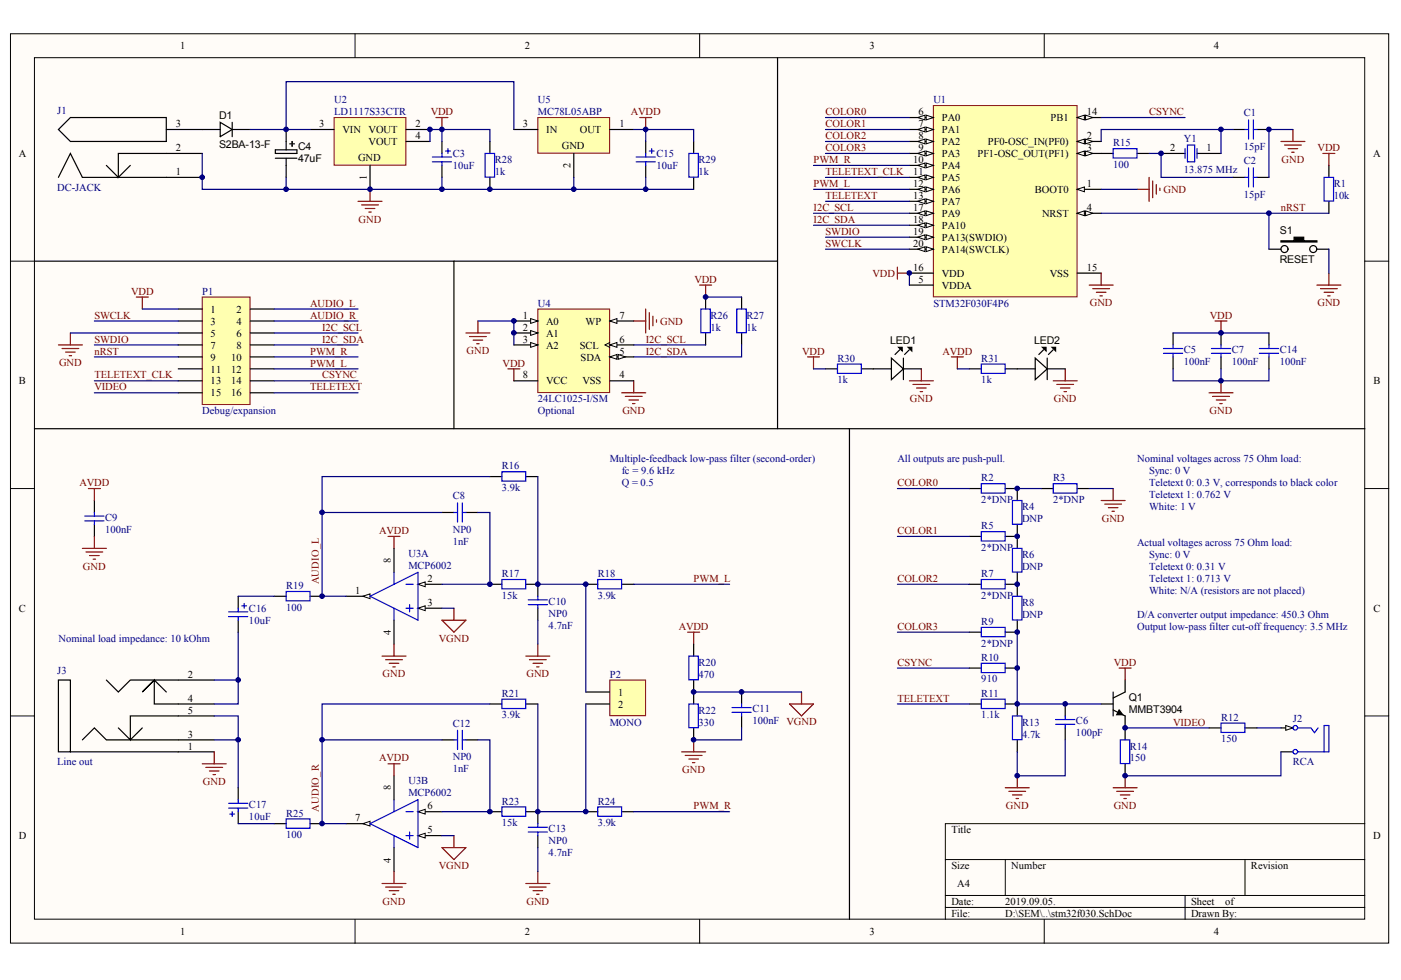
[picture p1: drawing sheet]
<svg xmlns="http://www.w3.org/2000/svg" width="289mm" height="202mm" viewBox="0 0 289 202" stroke-linecap="round" stroke-linejoin="round" font-family="sans-serif">
<defs><g id="words">
<g font-size="2.2">
<text x="37.2" y="10.2">1</text>
<text x="108.2" y="10.2">2</text>
<text x="179.3" y="10.2">3</text>
<text x="250.3" y="10.2">4</text>
<text x="189.4" y="23.8">6</text>
<text x="224.1" y="23.8">14</text>
<text x="36.3" y="26.2">3</text>
<text x="45.2" y="24.5">D1</text>
<text x="65.8" y="26.2">3</text>
<text x="70.6" y="27.5">VIN</text>
<text x="76" y="27.5">VOUT</text>
<text x="76" y="29.9">VOUT</text>
<text x="85.7" y="26.2">2</text>
<text x="85.7" y="28.7">4</text>
<text x="107.8" y="26.2">3</text>
<text x="112.6" y="27.5">IN</text>
<text x="119.6" y="27.5">OUT</text>
<text x="127.7" y="26.2">1</text>
<text x="189.4" y="26.2">7</text>
<text x="189.4" y="28.7">8</text>
<text x="194.2" y="25">PA0</text>
<text x="194.2" y="27.5">PA1</text>
<text x="194.2" y="29.9">PA2</text>
<text x="203.7" y="29.9">PF0-OSC_IN(PF0)</text>
<text x="216.7" y="25">PB1</text>
<text x="224.1" y="28.7">2</text>
<text x="3.9" y="32.4">A</text>
<text x="36.3" y="31.2">2</text>
<text x="45.2" y="30.5">S2BA-13-F</text>
<text x="61.5" y="33.4">47uF</text>
<text x="61.5" y="30.9">C4</text>
<text x="73.8" y="33.1">GND</text>
<text x="115.9" y="30.7">GND</text>
<text x="188.3" y="33.6">10</text>
<text x="189.4" y="31.2">9</text>
<text x="194.2" y="32.4">PA3</text>
<text x="194.2" y="34.9">PA4</text>
<text x="201.6" y="32.4">PF1-OSC_OUT(PF1)</text>
<text x="224.1" y="31.2">3</text>
<text x="241.3" y="31.2">2</text>
<text x="248.8" y="31.2">1</text>
<text x="283.2" y="32.4">A</text>
<text x="36.3" y="36.1">1</text>
<text x="188.3" y="36.1">11</text>
<text x="188.3" y="38.6">12</text>
<text x="188.3" y="41">13</text>
<text x="194.2" y="37.3">PA5</text>
<text x="194.2" y="39.8">PA6</text>
<text x="213.4" y="39.8">BOOT0</text>
<text x="224.1" y="38.6">1</text>
<text x="188.3" y="43.5">17</text>
<text x="188.3" y="46">18</text>
<text x="194.2" y="42.3">PA7</text>
<text x="194.2" y="44.7">PA9</text>
<text x="194.2" y="47.2">PA10</text>
<text x="214.9" y="44.7">NRST</text>
<text x="224.1" y="43.5">4</text>
<text x="188.3" y="48.4">19</text>
<text x="188.3" y="50.9">20</text>
<text x="194.2" y="49.7">PA13(SWDIO)</text>
<text x="194.2" y="52.1">PA14(SWCLK)</text>
<text x="263.9" y="48.2">S1</text>
<text x="188.3" y="55.9">16</text>
<text x="189.4" y="58.3">5</text>
<text x="194.2" y="57.1">VDD</text>
<text x="194.2" y="59.6">VDDA</text>
<text x="216.5" y="57.1">VSS</text>
<text x="224.1" y="55.9">15</text>
<text x="263.9" y="54.2">RESET</text>
<text x="43.4" y="64.5">1</text>
<text x="48.8" y="64.5">2</text>
<text x="107.8" y="65.7">1</text>
<text x="127.7" y="65.7">7</text>
<text x="43.4" y="67">3</text>
<text x="43.4" y="69.4">5</text>
<text x="43.4" y="71.9">7</text>
<text x="48.8" y="67">4</text>
<text x="48.8" y="69.4">6</text>
<text x="48.8" y="71.9">8</text>
<text x="107.8" y="70.7">3</text>
<text x="107.8" y="68.2">2</text>
<text x="112.6" y="67">A0</text>
<text x="112.6" y="71.9">A2</text>
<text x="112.6" y="69.4">A1</text>
<text x="119.6" y="71.9">SCL</text>
<text x="120.8" y="67">WP</text>
<text x="127.7" y="70.7">6</text>
<text x="183.6" y="70.9">LED1</text>
<text x="213.2" y="70.9">LED2</text>
<text x="43.4" y="74.4">9</text>
<text x="43.4" y="76.8">11</text>
<text x="47.7" y="74.4">10</text>
<text x="47.7" y="76.8">12</text>
<text x="119.7" y="74.4">SDA</text>
<text x="127.7" y="73.1">5</text>
<text x="3.9" y="79.3">B</text>
<text x="43.4" y="79.3">13</text>
<text x="43.4" y="81.8">15</text>
<text x="47.7" y="79.3">14</text>
<text x="47.7" y="81.8">16</text>
<text x="107.8" y="78.1">8</text>
<text x="112.6" y="79.3">VCC</text>
<text x="120.1" y="79.3">VSS</text>
<text x="127.7" y="78.1">4</text>
<text x="283.2" y="79.3">B</text>
<text x="73.2" y="122.5">1</text>
<text x="88.2" y="125">3</text>
<text x="88.2" y="120">2</text>
<text x="3.9" y="126.2">C</text>
<text x="283.2" y="126.2">C</text>
<text x="38.7" y="139.8">2</text>
<text x="127.5" y="143.5">1</text>
<text x="38.7" y="147.2">5</text>
<text x="38.7" y="144.7">4</text>
<text x="127.5" y="146">2</text>
<text x="232.8" y="147">MMBT3904</text>
<text x="232.8" y="144.5">Q1</text>
<text x="38.7" y="154.6">1</text>
<text x="38.7" y="152.1">3</text>
<text x="88.2" y="166.9">6</text>
<text x="3.9" y="173.1">D</text>
<text x="73.2" y="169.4">7</text>
<text x="88.2" y="171.9">5</text>
<text x="196.2" y="171.8">Title</text>
<text x="283.2" y="173.1">D</text>
<text x="196.2" y="179.2">Size</text>
<text x="208.6" y="179.2">Number</text>
<text x="258" y="179.2">Revision</text>
<text x="197.4" y="182.9">A4</text>
<text x="196.2" y="186.6">Date:</text>
<text x="196.2" y="189.1">File:</text>
<text x="207.3" y="186.6">2019.09.05.</text>
<text x="207.3" y="189.1">D:\SEM\..\stm32f030.SchDoc</text>
<text x="245.6" y="186.6">Sheet</text>
<text x="245.6" y="189.1">Drawn By:</text>
<text x="252.7" y="186.6">of</text>
<text x="37.2" y="192.8">1</text>
<text x="108.2" y="192.8">2</text>
<text x="179.3" y="192.8">3</text>
<text x="250.3" y="192.8">4</text>
</g>
<g font-size="2.2" fill="#000080">
<text x="11.8" y="23.5">J1</text>
<text x="68.9" y="21.3">U2</text>
<text x="68.9" y="23.8">LD1117S33CTR</text>
<text x="110.9" y="21.3">U5</text>
<text x="110.9" y="23.8">MC78L05ABP</text>
<text x="192.5" y="21.3">U1</text>
<text x="244.1" y="29.2">Y1</text>
<text x="256.5" y="24">C1</text>
<text x="93.4" y="34.9">10uF</text>
<text x="93.4" y="32.4">C3</text>
<text x="102" y="33.6">R28</text>
<text x="135.4" y="34.9">10uF</text>
<text x="135.4" y="32.4">C15</text>
<text x="144" y="33.6">R29</text>
<text x="229.6" y="34.6">100</text>
<text x="229.6" y="30.2">R15</text>
<text x="244.1" y="35.6">13.875 MHz</text>
<text x="256.5" y="30.9">15pF</text>
<text x="256.5" y="33.9">C2</text>
<text x="11.8" y="39.3">DC-JACK</text>
<text x="102" y="36.1">1k</text>
<text x="144" y="36.1">1k</text>
<text x="256.5" y="40.8">15pF</text>
<text x="275" y="41">10k</text>
<text x="275" y="38.6">R1</text>
<text x="41.7" y="60.8">P1</text>
<text x="110.9" y="63.3">U4</text>
<text x="146.5" y="65.7">R26</text>
<text x="153.9" y="65.7">R27</text>
<text x="192.5" y="63.3">STM32F030F4P6</text>
<text x="146.5" y="68.2">1k</text>
<text x="153.9" y="68.2">1k</text>
<text x="172.7" y="74.6">R30</text>
<text x="202.4" y="74.6">R31</text>
<text x="244.1" y="75.4">100nF</text>
<text x="244.1" y="72.9">C5</text>
<text x="254" y="75.4">100nF</text>
<text x="254" y="72.9">C7</text>
<text x="263.9" y="75.4">100nF</text>
<text x="263.9" y="72.9">C14</text>
<text x="110.9" y="83">24LC1025-I/SM</text>
<text x="172.7" y="79.1">1k</text>
<text x="202.4" y="79.1">1k</text>
<text x="41.7" y="85.5">Debug/expansion</text>
<text x="110.9" y="85.5">Optional</text>
<text x="125.7" y="95.4">Multiple-feedback low-pass filter (second-order)</text>
<text x="185.1" y="95.4">All outputs are push-pull.</text>
<text x="234.5" y="95.4">Nominal voltages across 75 Ohm load:</text>
<text x="103.5" y="101.3">3.9k</text>
<text x="103.5" y="96.8">R16</text>
<text x="128.2" y="97.8">fc = 9.6 kHz</text>
<text x="128.2" y="100.3">Q = 0.5</text>
<text x="202.4" y="99.3">R2</text>
<text x="217.2" y="99.3">R3</text>
<text x="237" y="97.8">Sync: 0 V</text>
<text x="237" y="100.3">Teletext 0: 0.3 V, corresponds to black color</text>
<text x="21.7" y="107.4">C9</text>
<text x="93.4" y="103">C8</text>
<text x="202.4" y="103.7">2*DNP</text>
<text x="210.8" y="107.7">DNP</text>
<text x="210.8" y="105.2">R4</text>
<text x="217.2" y="103.7">2*DNP</text>
<text x="237" y="102.8">Teletext 1: 0.762 V</text>
<text x="237" y="105.2">White: 1 V</text>
<text x="21.7" y="109.9">100nF</text>
<text x="93.4" y="112.4">1nF</text>
<text x="93.4" y="109.9">NP0</text>
<text x="202.4" y="113.6">2*DNP</text>
<text x="202.4" y="109.2">R5</text>
<text x="234.5" y="112.6">Actual voltages across 75 Ohm load:</text>
<text x="84.2" y="114.9">U3A</text>
<text x="84.2" y="117.3">MCP6002</text>
<text x="103.5" y="119.1">R17</text>
<text x="123.3" y="119.1">R18</text>
<text x="202.4" y="119.1">R7</text>
<text x="210.8" y="117.6">DNP</text>
<text x="210.8" y="115.1">R6</text>
<text x="237" y="115.1">Sync: 0 V</text>
<text x="237" y="117.6">Teletext 0: 0.31 V</text>
<text x="59" y="126">100</text>
<text x="59" y="121.5">R19</text>
<text x="103.5" y="123.5">15k</text>
<text x="113.1" y="124.7">C10</text>
<text x="123.3" y="123.5">3.9k</text>
<text x="202.4" y="123.5">2*DNP</text>
<text x="210.8" y="125">R8</text>
<text x="237" y="120">Teletext 1: 0.713 V</text>
<text x="237" y="122.5">White: N/A (resistors are not placed)</text>
<text x="51.3" y="128.7">10uF</text>
<text x="51.3" y="126.2">C16</text>
<text x="113.1" y="129.7">4.7nF</text>
<text x="113.1" y="127.2">NP0</text>
<text x="202.4" y="128.9">R9</text>
<text x="210.8" y="127.4">DNP</text>
<text x="234.5" y="127.4">D/A converter output impedance: 450.3 Ohm</text>
<text x="234.5" y="129.9">Output low-pass filter cut-offfrequency: 3.5 MHz</text>
<text x="12" y="132.4">Nominal load impedance: 10 kOhm</text>
<text x="144" y="137.3">R20</text>
<text x="202.4" y="136.3">R10</text>
<text x="202.4" y="133.4">2*DNP</text>
<text x="11.8" y="139">J3</text>
<text x="103.5" y="143.7">R21</text>
<text x="125.7" y="139.8">P2</text>
<text x="144" y="139.8">470</text>
<text x="202.4" y="143.7">R11</text>
<text x="202.4" y="140.8">910</text>
<text x="93.4" y="149.9">C12</text>
<text x="103.5" y="148.2">3.9k</text>
<text x="125.7" y="149.7">MONO</text>
<text x="144" y="149.7">330</text>
<text x="144" y="147.2">R22</text>
<text x="155.2" y="149.4">100nF VGND</text>
<text x="155.2" y="146.9">C11</text>
<text x="202.4" y="148.2">1.1k</text>
<text x="210.8" y="149.7">R13</text>
<text x="221.9" y="149.4">C6</text>
<text x="251.8" y="148.7">R12</text>
<text x="266.6" y="148.9">J2</text>
<text x="210.8" y="152.1">4.7k</text>
<text x="221.9" y="151.9">100pF</text>
<text x="233" y="154.6">R14</text>
<text x="251.8" y="153.1">150</text>
<text x="11.8" y="157.8">Line out</text>
<text x="84.2" y="161.8">U3B</text>
<text x="93.4" y="159.3">1nF</text>
<text x="93.4" y="156.8">NP0</text>
<text x="233" y="157.1">150</text>
<text x="266.6" y="157.8">RCA</text>
<text x="51.3" y="166.7">C17</text>
<text x="84.2" y="164.2">MCP6002</text>
<text x="103.5" y="166">R23</text>
<text x="123.3" y="166">R24</text>
<text x="51.3" y="169.2">10uF</text>
<text x="59" y="172.9">100</text>
<text x="59" y="168.4">R25</text>
<text x="103.5" y="170.4">15k</text>
<text x="113.1" y="171.6">C13</text>
<text x="123.3" y="170.4">3.9k</text>
<text x="113.1" y="176.6">4.7nF</text>
<text x="113.1" y="174.1">NP0</text>
</g>
<g font-size="2.2" fill="#800000">
<text x="88.8" y="23.8">VDD</text>
<text x="130.1" y="23.8">AVDD</text>
<text x="170.2" y="23.8">COLOR0</text>
<text x="237" y="23.8">CSYNC</text>
<text x="170.2" y="26.2">COLOR1</text>
<text x="170.2" y="28.7">COLOR2</text>
<text x="167.8" y="33.6">PWM_R</text>
<text x="170.2" y="31.2">COLOR3</text>
<text x="264.3" y="33.6">GND</text>
<text x="271.7" y="31.2">VDD</text>
<text x="167.8" y="38.6">PWM_L</text>
<text x="170.2" y="41">TELETEXT</text>
<text x="170.2" y="36.1">TELETEXT_CLK</text>
<text x="239.9" y="39.8">GND</text>
<text x="74" y="45.9">GND</text>
<text x="167.8" y="46">I2C_SDA</text>
<text x="167.8" y="43.5">I2C_SCL</text>
<text x="264.2" y="43.5">nRST</text>
<text x="170.2" y="48.4">SWDIO</text>
<text x="170.2" y="50.9">SWCLK</text>
<text x="143.2" y="58.3">VDD</text>
<text x="179.9" y="57.1">VDD</text>
<text x="19.5" y="65.7">SWCLK</text>
<text x="27" y="60.8">VDD</text>
<text x="64" y="63.3">AUDIO_L</text>
<text x="64" y="65.7">AUDIO_R</text>
<text x="224.7" y="63.2">GND</text>
<text x="249.5" y="65.7">VDD</text>
<text x="271.7" y="63.2">GND</text>
<text x="19.5" y="70.7">SWDIO</text>
<text x="66.4" y="68.2">I2C_SCL</text>
<text x="66.4" y="70.7">I2C_SDA</text>
<text x="133.2" y="70.7">I2C_SCL</text>
<text x="136.1" y="67">GND</text>
<text x="12.2" y="75.6">GND</text>
<text x="19.5" y="73.1">nRST</text>
<text x="64" y="73.1">PWM_R</text>
<text x="64" y="75.6">PWM_L</text>
<text x="96.2" y="73.1">GND</text>
<text x="103.6" y="75.6">VDD</text>
<text x="133.2" y="73.1">I2C_SDA</text>
<text x="165.4" y="73.1">VDD</text>
<text x="194.3" y="73.1">AVDD</text>
<text x="19.5" y="78.1">TELETEXT_CLK</text>
<text x="19.5" y="80.5">VIDEO</text>
<text x="64" y="80.5">TELETEXT</text>
<text x="66.4" y="78.1">CSYNC</text>
<text x="187.7" y="83">GND</text>
<text x="217.3" y="83">GND</text>
<text x="128.3" y="85.4">GND</text>
<text x="249.5" y="85.4">GND</text>
<text x="16.4" y="100.3">AVDD</text>
<text x="185.1" y="100.3">COLOR0</text>
<text x="227.2" y="107.6">GND</text>
<text x="78.2" y="110.2">AVDD</text>
<text x="185.1" y="110.2">COLOR1</text>
<text x="17.1" y="117.5">GND</text>
<text x="143" y="120">PWM_L</text>
<text x="185.1" y="120">COLOR2</text>
<text x="140" y="129.9">AVDD</text>
<text x="185.1" y="129.9">COLOR3</text>
<text x="90.5" y="132.3">VGND</text>
<text x="185.1" y="137.3">CSYNC</text>
<text x="229.7" y="137.3">VDD</text>
<text x="78.9" y="139.7">GND</text>
<text x="108.6" y="139.7">GND</text>
<text x="185.1" y="144.7">TELETEXT</text>
<text x="241.9" y="149.7">VIDEO</text>
<text x="41.8" y="162">GND</text>
<text x="78.2" y="157.1">AVDD</text>
<text x="140.7" y="159.5">GND</text>
<text x="143" y="166.9">PWM_R</text>
<text x="207.4" y="166.9">GND</text>
<text x="229.7" y="166.9">GND</text>
<text x="90.5" y="179.2">VGND</text>
<text x="78.9" y="186.6">GND</text>
<text x="108.6" y="186.6">GND</text>
</g>
<g font-size="2.1">
<text x="117.7" y="34.7" transform="rotate(-90 117.7 34.7)">2</text>
<text x="75.7" y="37.2" transform="rotate(-90 75.7 37.2)">1</text>
<text x="80.6" y="116.1" transform="rotate(-90 80.6 116.1)">8</text>
<text x="80.6" y="131" transform="rotate(-90 80.6 131)">4</text>
<text x="80.6" y="163" transform="rotate(-90 80.6 163)">8</text>
<text x="80.6" y="177.9" transform="rotate(-90 80.6 177.9)">4</text>
</g>
<g font-size="2.1" fill="#800000">
<text x="65.8" y="120.5" transform="rotate(-90 65.8 120.5)">AUDIO_L</text>
<text x="65.8" y="167.4" transform="rotate(-90 65.8 167.4)">AUDIO_R</text>
</g>
</g></defs>
<g fill="#fffcf8" stroke="#000" stroke-width=".21">
<path d="M2.2 7h284.2v187.5h-284.2z"/>
<path d="M7.1 11.9h274.3v177.7h-274.3z"/>
</g>
<g fill="none" stroke="#000" stroke-width=".21">
<path d="M73.2 7v4.9M144.3 7v4.9M215.3 7v4.9M2.2 53.9h4.9M281.5 53.9h4.9M2.2 100.8h4.9M281.5 100.8h4.9M2.2 147.7h4.9M281.5 147.7h4.9M195 177.3h86.5M207.3 177.3v7.4M256.8 177.3v7.4"/>
<path d="M281.5 169.9h-86.5v19.7M73.2 189.6v5M144.3 189.6v5M195 184.7h86.5M195 187.2h86.5M215.3 189.6v5M244.4 184.7v4.9"/>
</g>
<path d="M192.5 21.8h29.6v39.4h-29.6z" fill="#ffffb0" stroke="#800000" stroke-width=".21"/>
<path d="M222.1 39.1h5" fill="none" stroke="#000" stroke-width=".25"/>
<path d="M222.1 39.1l1.5-.5v.9z" fill="#fffcf8" stroke="#000" stroke-width=".21"/>
<path d="M222.1 44h5" fill="none" stroke="#000" stroke-width=".25"/>
<g fill="#fffcf8" stroke="#000" stroke-width=".21">
<path d="M222.1 44l1.5-.5v1z"/>
<path d="M223.9 43.5l1.5 .5-1.5 .5z"/>
</g>
<path d="M187.5 24.2h5" fill="none" stroke="#000" stroke-width=".25"/>
<g fill="#fffcf8" stroke="#000" stroke-width=".21">
<path d="M191 23.8l1.5 .4-1.5 .5z"/>
<path d="M189.3 24.2l1.5-.4v.9z"/>
</g>
<path d="M187.5 26.7h5" fill="none" stroke="#000" stroke-width=".25"/>
<g fill="#fffcf8" stroke="#000" stroke-width=".21">
<path d="M191 26.2l1.5 .5-1.5 .5z"/>
<path d="M189.3 26.7l1.5-.5v1z"/>
</g>
<path d="M187.5 29.2h5" fill="none" stroke="#000" stroke-width=".25"/>
<g fill="#fffcf8" stroke="#000" stroke-width=".21">
<path d="M191 28.7l1.5 .5-1.5 .5z"/>
<path d="M189.3 29.2l1.5-.5v1z"/>
</g>
<path d="M187.5 31.6h5" fill="none" stroke="#000" stroke-width=".25"/>
<g fill="#fffcf8" stroke="#000" stroke-width=".21">
<path d="M191 31.2l1.5 .4-1.5 .5z"/>
<path d="M189.3 31.6l1.5-.4v.9z"/>
</g>
<path d="M187.5 34.1h5" fill="none" stroke="#000" stroke-width=".25"/>
<g fill="#fffcf8" stroke="#000" stroke-width=".21">
<path d="M191 33.6l1.5 .5-1.5 .5z"/>
<path d="M189.3 34.1l1.5-.5v1z"/>
</g>
<path d="M187.5 36.6h5" fill="none" stroke="#000" stroke-width=".25"/>
<g fill="#fffcf8" stroke="#000" stroke-width=".21">
<path d="M191 36.1l1.5 .5-1.5 .5z"/>
<path d="M189.3 36.6l1.5-.5v1z"/>
</g>
<path d="M187.5 39.1h5" fill="none" stroke="#000" stroke-width=".25"/>
<g fill="#fffcf8" stroke="#000" stroke-width=".21">
<path d="M191 38.6l1.5 .5-1.5 .4z"/>
<path d="M189.3 39.1l1.5-.5v.9z"/>
</g>
<path d="M187.5 41.5h5" fill="none" stroke="#000" stroke-width=".25"/>
<g fill="#fffcf8" stroke="#000" stroke-width=".21">
<path d="M191 41l1.5 .5-1.5 .5z"/>
<path d="M189.3 41.5l1.5-.5v1z"/>
</g>
<path d="M187.5 44h5" fill="none" stroke="#000" stroke-width=".25"/>
<g fill="#fffcf8" stroke="#000" stroke-width=".21">
<path d="M191 43.5l1.5 .5-1.5 .5z"/>
<path d="M189.3 44l1.5-.5v1z"/>
</g>
<path d="M187.5 46.5h5" fill="none" stroke="#000" stroke-width=".25"/>
<g fill="#fffcf8" stroke="#000" stroke-width=".21">
<path d="M191 46l1.5 .5-1.5 .5z"/>
<path d="M189.3 46.5l1.5-.5v1z"/>
</g>
<path d="M187.5 48.9h5" fill="none" stroke="#000" stroke-width=".25"/>
<g fill="#fffcf8" stroke="#000" stroke-width=".21">
<path d="M191 48.4l1.5 .5-1.5 .5z"/>
<path d="M189.3 48.9l1.5-.5v1z"/>
</g>
<path d="M187.5 51.4h5" fill="none" stroke="#000" stroke-width=".25"/>
<g fill="#fffcf8" stroke="#000" stroke-width=".21">
<path d="M191 50.9l1.5 .5-1.5 .5z"/>
<path d="M189.3 51.4l1.5-.5v1z"/>
</g>
<path d="M222.1 24.2h5" fill="none" stroke="#000" stroke-width=".25"/>
<g fill="#fffcf8" stroke="#000" stroke-width=".21">
<path d="M222.1 24.2l1.5-.4v.9z"/>
<path d="M223.9 23.8l1.5 .4-1.5 .5z"/>
</g>
<path d="M222.1 29.2h5" fill="none" stroke="#000" stroke-width=".25"/>
<g fill="#fffcf8" stroke="#000" stroke-width=".21">
<path d="M222.1 29.2l1.5-.5v1z"/>
<path d="M223.9 28.7l1.5 .5-1.5 .5z"/>
</g>
<path d="M222.1 31.6h5" fill="none" stroke="#000" stroke-width=".25"/>
<g fill="#fffcf8" stroke="#000" stroke-width=".21">
<path d="M222.1 31.6l1.5-.4v.9z"/>
<path d="M223.9 31.2l1.5 .4-1.5 .5z"/>
</g>
<path d="M187.5 56.3h5M187.5 58.8h5M222.1 56.3h5" fill="none" stroke="#000" stroke-width=".25"/>
<g fill="none" stroke="#800000" stroke-width=".25">
<path d="M76.3 39.1v2.4M89.9 24.2h2.5M91.1 24.2v2.5M73.8 41.5h5M74.6 42.3h3.4M75.3 43h2M76.1 43.7h.5M185.1 55.1v2.5M185.1 56.3h2.4M224.6 58.8h5M225.4 59.5h3.4M227.1 56.3v2.5"/>
<path d="M226.1 60.3h2M226.8 61h.5"/>
</g>
<path d="M187.5 56.3v2.5" fill="none" stroke="#000080" stroke-width=".25"/>
<path d="M68.9 24.2h14.8v9.9h-14.8z" fill="#ffffb0" stroke="#800000" stroke-width=".21"/>
<g fill="none" stroke="#000" stroke-width=".25">
<path d="M12 36.6l2.5-5 2.5 5h24.7M12 26.7l2.5-2.5h19.8v5h-19.8zM21.9 34.1l2.5 2.5M34.3 26.7h7.4M41.7 31.6h-17.3v5l2.5-2.5M56.8 30.9h4.4v.7h-4.4zM56.8 32.6h4.4M59 26.7v4.2M59 32.6v4M59.8 29.7h.9M60.2 29.2v1M64 26.7h4.9"/>
<path d="M76.3 34.1v5M83.7 26.7h5M83.7 29.2h5M91.1 29.2v2.4M91.1 34.1v2.5M239.4 31.6h5M246.9 31.6h4.9M254.3 26.7h2.5M254.3 36.6h2.5M259.2 26.7h2.5M259.2 36.6h2.5M274.1 34.1v2.5"/>
<path d="M261.7 51.4h2.5M271.6 51.4h2.5M274.1 41.5v2.5M241.9 68.7v2.4M241.9 73.6v2.5M199.9 110.6h2.5M199.9 100.8h2.5M207.3 100.8h2.5v2.4M207.3 110.6h2.5M209.8 108.2v4.9M209.8 118.1v4.9M214.7 100.8h2.5"/>
<path d="M222.1 100.8h2.5M199.9 137.8h2.5M199.9 130.4h2.5M199.9 120.5h2.5M207.3 137.8h2.5M207.3 120.5h2.5M209.8 127.9v2.5h-2.5M14.5 155.1v-14.8h-2.5v14.8h32.2M17 152.6l2.5-2.5 2.4 2.5h22.3M21.9 140.3l2.5 2.4 2.5-2.4h17.3M29.3 150.1l-2.4 2.5M34.3 142.7l-2.5-2.4-2.5 2.4 2.5-2.4v4.9h12.4"/>
<path d="M44.2 147.7h-17.3v4.9l-2.5-2.5M199.9 145.2h2.5M207.3 145.2h2.5v2.5M209.8 152.6v2.5M219.7 145.2v2.5M219.7 150.1v2.5M227.1 145.2h2.5M229.6 146.4l2.4 1.3v4.9M229.6 142.7v5M232 140.3v2.4l-2.4 1.3M232 157.6v2.4M249.3 150.1h2.5"/>
<path d="M256.8 150.1h2.4M264.2 150.1h2.4"/>
<circle cx="264.9" cy="51.4" r=".72"/>
<circle cx="270.8" cy="51.4" r=".72"/>
</g>
<g fill="none" stroke="#800000" stroke-width=".25">
<path d="M234.5 39.1h2.5M237 36.6v4.9M237.7 37.3v3.5M238.5 38.1v1.9M239.2 38.8v.5M264.2 29.2h4.9M264.9 29.9h3.5M265.6 30.7h2M266.4 31.4h.5M266.6 26.7v2.5M272.8 31.6h2.5M274.1 31.6v2.5"/>
<path d="M271.6 58.8h4.9M272.3 59.5h3.5M274.1 56.3v2.5M12 71.1h5M12.8 71.9h3.4M13.5 72.6h2M14.3 73.4h.5M14.5 68.7v2.4M28.1 61.3h2.5M29.3 61.3v2.4M250.6 66.2h2.4M251.8 66.2v2.5"/>
<path d="M251.8 78.6v2.4M273.1 60.3h1.9M273.8 61h.5M249.3 81h5M250.1 81.8h3.4M250.8 82.5h2M251.6 83.2h.5M227.1 103.2h4.9M227.8 104h3.5M228.6 104.7h2M229.3 105.5h.5M229.6 100.8v2.4"/>
<path d="M230.8 137.8h2.5M232 137.8v2.5M207.3 162.5h5M208.1 163.2h3.4M208.8 164h2M209.5 164.7h.5M209.8 160v2.5M229.6 162.5h4.9M230.3 163.2h3.5M231 164h2M231.8 164.7h.5M232 160v2.5"/>
</g>
<g fill="none" stroke="#000080" stroke-width=".25">
<path d="M170.2 24.2h17.3M170.2 26.7h17.3M170.2 29.2h17.3M170.2 31.6h17.3M227.1 24.2h17.3M251.8 26.7v4.9M266.6 26.7h-4.9v9.9M170.2 48.9h17.3M170.2 51.4h17.3M170.2 41.5h17.3M227.1 44h47M261.7 44v7.4"/>
<path d="M274.1 51.4v4.9M185.1 110.6h14.8M185.1 100.8h14.8M209.8 100.8h4.9M224.6 100.8h5M185.1 137.8h14.8M185.1 130.4h14.8M185.1 120.5h14.8M209.8 130.4v14.8h17.3M185.1 145.2h14.8M219.7 152.6v7.4h-9.9v-4.9M232 150.1h17.3"/>
</g>
<g fill="#000" stroke="#000" stroke-width=".25">
<path d="M230.8 146.4l.7 1h-1.2z"/>
<path d="M264.2 49.7h2.7v-.8h2v.8h2.7v.2h-7.4z" fill-rule="evenodd"/>
</g>
<g fill="none" stroke="#00f" stroke-width=".25">
<path d="M89.2 32.4h3.9M89.2 33.4h3.9M91.1 31.6v.8M91.1 33.4v.7M91.9 31.2h1M92.4 30.7v.9M244.4 30.7v1.9M244.9 29.9h1.5v3.5h-1.5zM246.9 30.7v1.9M256.8 26.7h.7M256.8 36.6h.7M257.5 24.7v4"/>
<path d="M257.5 34.6v4M258.5 24.7v4M258.5 34.6v4M258.5 26.7h.7M258.5 36.6h.7M273.1 36.6h1.9v4.9h-1.9zM239.9 71.9h4M239.9 72.9h4M241.9 71.1v.8M241.9 72.9v.7M202.4 99.8h4.9v1.9h-4.9zM217.2 99.8h4.9v1.9h-4.9z"/>
<path d="M202.4 119.5h4.9v2h-4.9zM202.4 109.7h4.9v1.9h-4.9zM208.8 113.1h2v4.9h-2zM208.8 103.2h2v4.9h-2zM202.4 136.8h4.9v1.9h-4.9zM202.4 129.4h4.9v1.9h-4.9zM208.8 123h2v4.9h-2zM202.4 144.2h4.9v1.9h-4.9zM208.8 147.7h2v4.9h-2zM217.7 148.4h4M217.7 149.4h4M219.7 147.7v.7"/>
<path d="M219.7 149.4v.7M231 152.6h2v4.9h-2zM251.8 149.2h4.9v1.9h-4.9z"/>
</g>
<path d="M265.2 149.7l1.4 .4-1.4 .5z" fill="#fffcf8" stroke="#000" stroke-width=".21"/>
<path d="M227.1 31.6h2.5M234.5 31.6h2.5M251.8 68.7v2.4M251.8 73.6v2.5M86.2 125.5h4.9M264.2 155.1h2.4" fill="none" stroke="#000" stroke-width=".25"/>
<g fill="none" stroke="#00f" stroke-width=".25">
<path d="M229.6 30.7h4.9v1.9h-4.9zM249.8 71.9h4M249.8 72.9h4M251.8 71.1v.8M251.8 72.9v.7M267.6 150.1h2.7l.8 1 .7-1M267.6 155.1h6.5v-5.4h-1v5.4"/>
<circle cx="267.1" cy="150.1" r=".48"/>
<circle cx="267.1" cy="155.1" r=".48"/>
</g>
<path d="M41.7 31.6v7.5h49.4v-2.5M59 36.6v2.5M88.7 29.2v-2.5h2.4v2.5M227.1 39.1h7.4M237 31.6h2.4v5h14.9M254.3 26.7h-27.2v2.5M241.9 76.1v2.5h9.9v-2.5M259.2 150.1h5M264.2 155.1v4.9h-32.2" fill="none" stroke="#000080" stroke-width=".25"/>
<path d="M41.7 157.6h5M42.4 158.3h3.5M43.2 159h2M43.9 159.8h.5M44.2 155.1v2.5" fill="none" stroke="#800000" stroke-width=".25"/>
<path d="M86.2 125.5l1.5-.5v1z" fill="#fffcf8" stroke="#000" stroke-width=".21"/>
<path d="M86.2 120.5h4.9" fill="none" stroke="#000" stroke-width=".25"/>
<path d="M86.2 120.5l1.5-.5v1z" fill="#fffcf8" stroke="#000" stroke-width=".21"/>
<path d="M71.4 123h4.9" fill="none" stroke="#000" stroke-width=".25"/>
<path d="M74.8 123l1.5-.5v1z" fill="#fffcf8" stroke="#000" stroke-width=".21"/>
<path d="M81.3 118.1v2.4M76.3 123l9.9-4.9v9.8zM81.3 125.5v2.4M83.7 120.5h1.5M83.7 125.5h1.5M84.5 124.7v1.5" fill="none" stroke="#00f" stroke-width=".25"/>
<path d="M81.3 113.1v5M81.3 127.9v5M86.2 172.4h4.9" fill="none" stroke="#000" stroke-width=".25"/>
<path d="M86.2 172.4l1.5-.5v1z" fill="#fffcf8" stroke="#000" stroke-width=".21"/>
<path d="M86.2 167.4h4.9" fill="none" stroke="#000" stroke-width=".25"/>
<path d="M86.2 167.4l1.5-.5v1z" fill="#fffcf8" stroke="#000" stroke-width=".21"/>
<path d="M71.4 169.9h4.9" fill="none" stroke="#000" stroke-width=".25"/>
<path d="M74.8 169.9l1.5-.5v1z" fill="#fffcf8" stroke="#000" stroke-width=".21"/>
<g fill="none" stroke="#00f" stroke-width=".25">
<path d="M103.5 97.3h4.9v1.9h-4.9zM17.5 106.4h3.9M17.5 107.4h3.9M19.5 105.7v.7M19.5 107.4v.8M93.6 105.7h.8M94.4 103.7v4M95.3 103.7v4M95.3 105.7h.8M103.5 119.5h4.9v2h-4.9zM123.3 119.5h4.9v2h-4.9zM59 122h4.9v1.9h-4.9z"/>
<path d="M108.9 123.7h4M108.9 124.7h4M110.9 123v.7M110.9 124.7v.8M93.6 152.6h.8M94.4 150.6v4M95.3 150.6v4M95.3 152.6h.8M103.5 144.2h4.9v1.9h-4.9zM59 168.9h4.9v1.9h-4.9zM76.3 169.9l9.9-4.9v9.8zM81.3 165v2.4"/>
<path d="M81.3 172.4v2.4M83.7 167.4h1.5M83.7 172.4h1.5M84.5 171.6v1.5M103.5 166.4h4.9v2h-4.9zM108.9 170.6h4M108.9 171.6h4M110.9 169.9v.7M110.9 171.6v.8M123.3 166.4h4.9v2h-4.9z"/>
</g>
<g fill="none" stroke="#000" stroke-width=".25">
<path d="M101 98.3h2.5M108.4 98.3h2.5M19.5 103.2v2.5M19.5 108.2v2.4M91.1 105.7h2.5M96.1 105.7h2.5M56.5 123h2.5M64 123h2.4M101 120.5h2.5M108.4 120.5h2.5v2.5M110.9 125.5v2.4M120.8 120.5h2.5"/>
<path d="M128.2 120.5h2.5M91.1 152.6h2.5M96.1 152.6h2.5M101 145.2h2.5M108.4 145.2h2.5M56.5 169.9h2.5M64 169.9h2.4M81.3 160v5M81.3 174.8v5M101 167.4h2.5M108.4 167.4h2.5v2.5M110.9 172.4v2.4"/>
<path d="M120.8 167.4h2.5M128.2 167.4h2.5"/>
</g>
<g fill="none" stroke="#800000" stroke-width=".25">
<path d="M17 113.1h4.9M17.7 113.9h3.5M18.2 100.8h2.5M18.5 114.6h2M19.2 115.3h.5M19.5 100.8v2.4M19.5 110.6v2.5M80 110.6h2.5M81.3 110.6v2.5M78.8 135.3h4.9M79.5 136.1h3.5M80.3 136.8h1.9"/>
<path d="M81 137.6h.5M81.3 132.9v2.4M108.4 135.3h5M109.2 136.1h3.4M109.9 136.8h2M110.7 137.6h.5M110.9 132.9v2.4M81.3 179.8v2.4M110.9 179.8v2.4M78.8 182.2h4.9M79.5 183h3.5M80.3 183.7h1.9"/>
<path d="M81 184.5h.5M108.4 182.2h5M109.2 183h3.4M109.9 183.7h2M110.7 184.5h.5"/>
</g>
<path d="M101 98.3h-34.6v7.4M91.1 105.7h-24.7v17.3h5M98.6 105.7h2.4v14.8h-9.9M49.1 130.4v14.8h-4.9M44.2 147.7h4.9v4.9h-4.9M44.2 140.3h4.9M49.1 152.6v9.9M91.1 152.6h-24.7v17.3h5M98.6 152.6h2.4v14.8h-9.9M101 145.2h-34.6v7.4" fill="none" stroke="#000080" stroke-width=".25"/>
<path d="M125.7 140.3h7.4v7.3h-7.4z" fill="#ffffb0" stroke="#800000" stroke-width=".21"/>
<g fill="none" stroke="#000" stroke-width=".25">
<path d="M145.5 61.3v2.4M145.5 68.7v2.4M152.9 61.3v2.4M152.9 68.7v2.4M261.7 68.7v2.4M261.7 73.6v2.5M143 132.9v2.4M120.8 142.7h4.9M120.8 145.2h4.9M143 140.3v4.9M143 150.1v2.5M152.9 142.7v2.5"/>
<path d="M152.9 147.7v2.4"/>
</g>
<g fill="none" stroke="#000080" stroke-width=".25">
<path d="M167.8 34.1h19.7M167.8 39.1h19.7M170.2 36.6h17.3M167.8 44h19.7M167.8 46.5h19.7M130.7 71.1h14.8M145.5 61.3h7.4M152.9 71.1v2.5h-22.2M241.9 68.7h19.8M261.7 76.1v2.5h-9.9M110.9 98.3v22.2h9.9v22.2M91.1 125.5h2.5"/>
<path d="M110.9 127.9v5M130.7 120.5h19.8M110.9 145.2v22.2h9.9v-22.2M143 142.7h22.3M152.9 150.1v2.5h-9.9M91.1 172.4h2.5M110.9 174.8v5M130.7 167.4h19.8"/>
</g>
<g fill="none" stroke="#800000" stroke-width=".25">
<path d="M131.9 24.2h2.5M133.2 24.2v2.5M144.3 58.8h2.5M145.5 58.8v2.5M96.1 68.7h4.9M96.8 69.4h3.5M97.6 70.2h1.9M98.3 70.9h.5M98.6 66.2v2.5M104.7 76.1h2.5M106 76.1v2.5M130.7 78.6v2.4"/>
<path d="M130.7 66.2h2.5M133.2 63.7v5M133.9 64.5v3.4M134.6 65.2v2M135.4 66v.5M128.2 81h5M129 81.8h3.4M129.7 82.5h2M130.4 83.2h.5M91.1 127.9h5l-2.5 2.5zM93.6 125.5v2.4M141.8 130.4h2.5"/>
<path d="M143 130.4v2.5M80 157.6h2.5M81.3 157.6v2.4M140.6 155.1h4.9M141.3 155.8h3.5M142.1 156.6h1.9M142.8 157.3h.5M143 152.6v2.5M162.8 145.2h5l-2.5 2.5zM165.3 142.7v2.5M91.1 174.8h5l-2.5 2.5zM93.6 172.4v2.4"/>
</g>
<path d="M144.5 63.7h2v4.9h-2zM151.9 63.7h2v4.9h-2zM259.7 71.9h4M259.7 72.9h4M261.7 71.1v.8M261.7 72.9v.7M142.1 135.3h1.9v4.9h-1.9zM142.1 145.2h1.9v4.9h-1.9zM151 145.9h3.9M151 146.9h3.9M152.9 145.2v.7M152.9 146.9v.8" fill="none" stroke="#00f" stroke-width=".25"/>
<path d="M110.9 63.7h14.8v17.3h-14.8z" fill="#ffffb0" stroke="#800000" stroke-width=".21"/>
<path d="M106 66.2h4.9" fill="none" stroke="#000" stroke-width=".25"/>
<path d="M109.4 65.7l1.5 .5-1.5 .5z" fill="#fffcf8" stroke="#000" stroke-width=".21"/>
<path d="M125.7 73.6h5" fill="none" stroke="#000" stroke-width=".25"/>
<g fill="#fffcf8" stroke="#000" stroke-width=".21">
<path d="M125.7 73.6l1.5-.5v1z"/>
<path d="M127.5 73.1l1.5 .5-1.5 .5z"/>
</g>
<path d="M106 71.1h4.9" fill="none" stroke="#000" stroke-width=".25"/>
<path d="M109.4 70.7l1.5 .4-1.5 .5z" fill="#fffcf8" stroke="#000" stroke-width=".21"/>
<path d="M106 68.7h4.9" fill="none" stroke="#000" stroke-width=".25"/>
<path d="M109.4 68.2l1.5 .5-1.5 .5z" fill="#fffcf8" stroke="#000" stroke-width=".21"/>
<path d="M125.7 66.2h5" fill="none" stroke="#000" stroke-width=".25"/>
<path d="M125.7 66.2l1.5-.5v1z" fill="#fffcf8" stroke="#000" stroke-width=".21"/>
<path d="M125.7 78.6h5M125.7 71.1h5" fill="none" stroke="#000" stroke-width=".25"/>
<path d="M125.7 70.7l-.9 .4 .9 .5" fill="none" stroke="#000" stroke-width=".21"/>
<path d="M125.7 71.1l1.5-.4v.9z" fill="#fffcf8" stroke="#000" stroke-width=".21"/>
<path d="M160.4 11.9v76.5M106 78.6h4.9M7.1 88.4h168.1v101.2M175.2 88.4h106.3" fill="none" stroke="#000" stroke-width=".25"/>
<path d="M41.7 61.3h9.9v22.1h-9.9z" fill="#ffffb0" stroke="#800000" stroke-width=".21"/>
<g fill="none" stroke="#000" stroke-width=".25">
<path d="M41.7 26.7h3.7M45.4 25.2l2.5 1.5-2.5 1.5zM47.9 26.7h3.7M47.9 25.2v3M7.1 53.9h86.5v34.5M93.6 53.9h66.8M36.8 63.7h4.9M36.8 66.2h4.9M36.8 68.7h4.9M36.8 71.1h4.9M36.8 73.6h4.9M36.8 76.1h4.9"/>
<path d="M36.8 78.6h4.9M51.6 63.7h4.9M51.6 66.2h4.9M51.6 68.7h4.9M51.6 71.1h4.9M51.6 73.6h4.9M51.6 76.1h4.9M51.6 78.6h4.9M36.8 81h4.9M51.6 81h4.9"/>
</g>
<g fill="none" stroke="#000080" stroke-width=".25">
<path d="M51.6 26.7h12.4M14.5 68.7h22.3M19.5 66.2h17.3M19.5 71.1h17.3M19.5 73.6h17.3M19.5 78.6h17.3M29.3 63.7h7.5M56.5 63.7h17.3M56.5 66.2h17.3M56.5 68.7h17.3M56.5 71.1h17.3M56.5 73.6h17.3"/>
<path d="M56.5 78.6h17.3M56.5 76.1h17.3M98.6 66.2h7.4v4.9M19.5 81h17.3M56.5 81h17.3"/>
</g>
<path d="M110.9 24.2h14.8v7.4h-14.8z" fill="#ffffb0" stroke="#800000" stroke-width=".21"/>
<g fill="none" stroke="#000" stroke-width=".25">
<path d="M101 29.2v2.4M101 36.6v2.5M106 26.7h4.9M118.3 31.6v5M125.7 26.7h5M133.2 29.2v2.4M133.2 34.1v2.5M143 29.2v2.4M143 36.6v2.5M170.2 76.1h2.5M177.7 76.1h6.1M183.8 73.9l2.5 2.2-2.5 2.2z"/>
<path d="M185.6 72.1l-1 1M186.3 76.1h3.7M186.3 73.9v4.4M187.5 72.1l-.9 1M199.9 76.1h2.5M207.3 76.1h6.2M213.5 73.9l2.5 2.2-2.5 2.2zM215.2 72.1l-1 1M216 76.1h3.7M216 73.9v4.4M217.2 72.1l-1 1M49.1 123v2.5"/>
<path d="M49.1 127.9v2.5M49.1 162.5v2.5M49.1 167.4v2.5"/>
</g>
<path d="M59 26.7v-9.9h47v9.9M91.1 26.7h9.9v2.5M118.3 36.6v2.5h-27.2M130.7 26.7h2.5v2.5M133.2 36.6v2.5h-14.9M133.2 26.7h9.8v2.5M133.2 39.1h9.8M167.8 76.1h2.4M197.4 76.1h2.5M49.1 123h7.4M49.1 169.9h7.4" fill="none" stroke="#000080" stroke-width=".25"/>
<g fill="none" stroke="#00f" stroke-width=".25">
<path d="M100 31.6h2v4.9h-2zM131.2 32.4h3.9M131.2 33.4h3.9M133.2 31.6v.8M133.2 33.4v.7M133.9 31.2h1M134.4 30.7v.9M142.1 31.6h1.9v4.9h-1.9zM172.7 75.1h4.9v1.9h-4.9zM202.4 75.1h4.9v1.9h-4.9zM47.1 126.2h4M47.1 127.2h4"/>
<path d="M49.1 125.5v.7M49.1 127.2v.7M49.9 125h1M50.4 124.5v1M47.1 166.7h4M47.1 165.7h4M47.4 167.9h1M47.9 167.4v1M49.1 165v.7M49.1 166.7v.7"/>
</g>
<g fill="none" stroke="#800000" stroke-width=".25">
<path d="M166.5 73.6h2.5M167.8 73.6v2.5M187.5 78.6h5M188.3 79.3h3.4M190 76.1v2.5M196.2 73.6h2.5M197.4 73.6v2.5M217.2 78.6h4.9M217.9 79.3h3.5M219.7 76.1v2.5M189 80h2M189.8 80.8h.5"/>
<path d="M218.7 80h2M219.4 80.8h.5"/>
</g>
<path d="M185.3 71.6h.8v.8zM187.3 71.6h.7v.8zM215 71.6h.7v.8zM217 71.6h.7v.8z" fill="#000" stroke="#000" stroke-width=".25"/>
<g fill="#000080" stroke="#000080" stroke-width=".21">
<circle cx="41.7" cy="36.6" r=".48"/>
<circle cx="49.1" cy="152.6" r=".48"/>
<circle cx="49.1" cy="140.2" r=".48"/>
<circle cx="59" cy="39" r=".48"/>
<circle cx="59" cy="26.7" r=".48"/>
<circle cx="66.4" cy="169.9" r=".48"/>
<circle cx="66.4" cy="152.6" r=".48"/>
<circle cx="66.4" cy="123" r=".48"/>
<circle cx="66.4" cy="105.7" r=".48"/>
<circle cx="76.3" cy="39" r=".48"/>
<circle cx="88.7" cy="26.7" r=".48"/>
<circle cx="91.1" cy="39" r=".48"/>
<circle cx="91.1" cy="26.7" r=".48"/>
<circle cx="101" cy="167.4" r=".48"/>
<circle cx="101" cy="120.5" r=".48"/>
<circle cx="101" cy="39" r=".48"/>
<circle cx="106" cy="68.7" r=".48"/>
<circle cx="106" cy="66.2" r=".48"/>
<circle cx="110.9" cy="167.4" r=".48"/>
<circle cx="110.9" cy="120.5" r=".48"/>
<circle cx="118.3" cy="39" r=".48"/>
<circle cx="120.8" cy="167.4" r=".48"/>
<circle cx="120.8" cy="120.5" r=".48"/>
<circle cx="133.2" cy="39" r=".48"/>
<circle cx="133.2" cy="26.7" r=".48"/>
<circle cx="143" cy="152.6" r=".48"/>
<circle cx="143" cy="142.7" r=".48"/>
<circle cx="145.5" cy="61.2" r=".48"/>
<circle cx="152.9" cy="142.7" r=".48"/>
<circle cx="187.5" cy="56.3" r=".48"/>
<circle cx="209.8" cy="160" r=".48"/>
<circle cx="209.8" cy="145.2" r=".48"/>
<circle cx="209.8" cy="137.8" r=".48"/>
<circle cx="209.8" cy="130.4" r=".48"/>
<circle cx="209.8" cy="120.5" r=".48"/>
<circle cx="209.8" cy="110.6" r=".48"/>
<circle cx="209.8" cy="100.7" r=".48"/>
<circle cx="219.7" cy="145.2" r=".48"/>
<circle cx="232" cy="160" r=".48"/>
<circle cx="232" cy="150.1" r=".48"/>
<circle cx="239.4" cy="31.6" r=".48"/>
<circle cx="251.8" cy="78.5" r=".48"/>
<circle cx="251.8" cy="68.7" r=".48"/>
<circle cx="251.8" cy="26.7" r=".48"/>
<circle cx="261.7" cy="44" r=".48"/>
<circle cx="261.7" cy="26.7" r=".48"/>
</g>
<use href="#words"/>
</svg>
